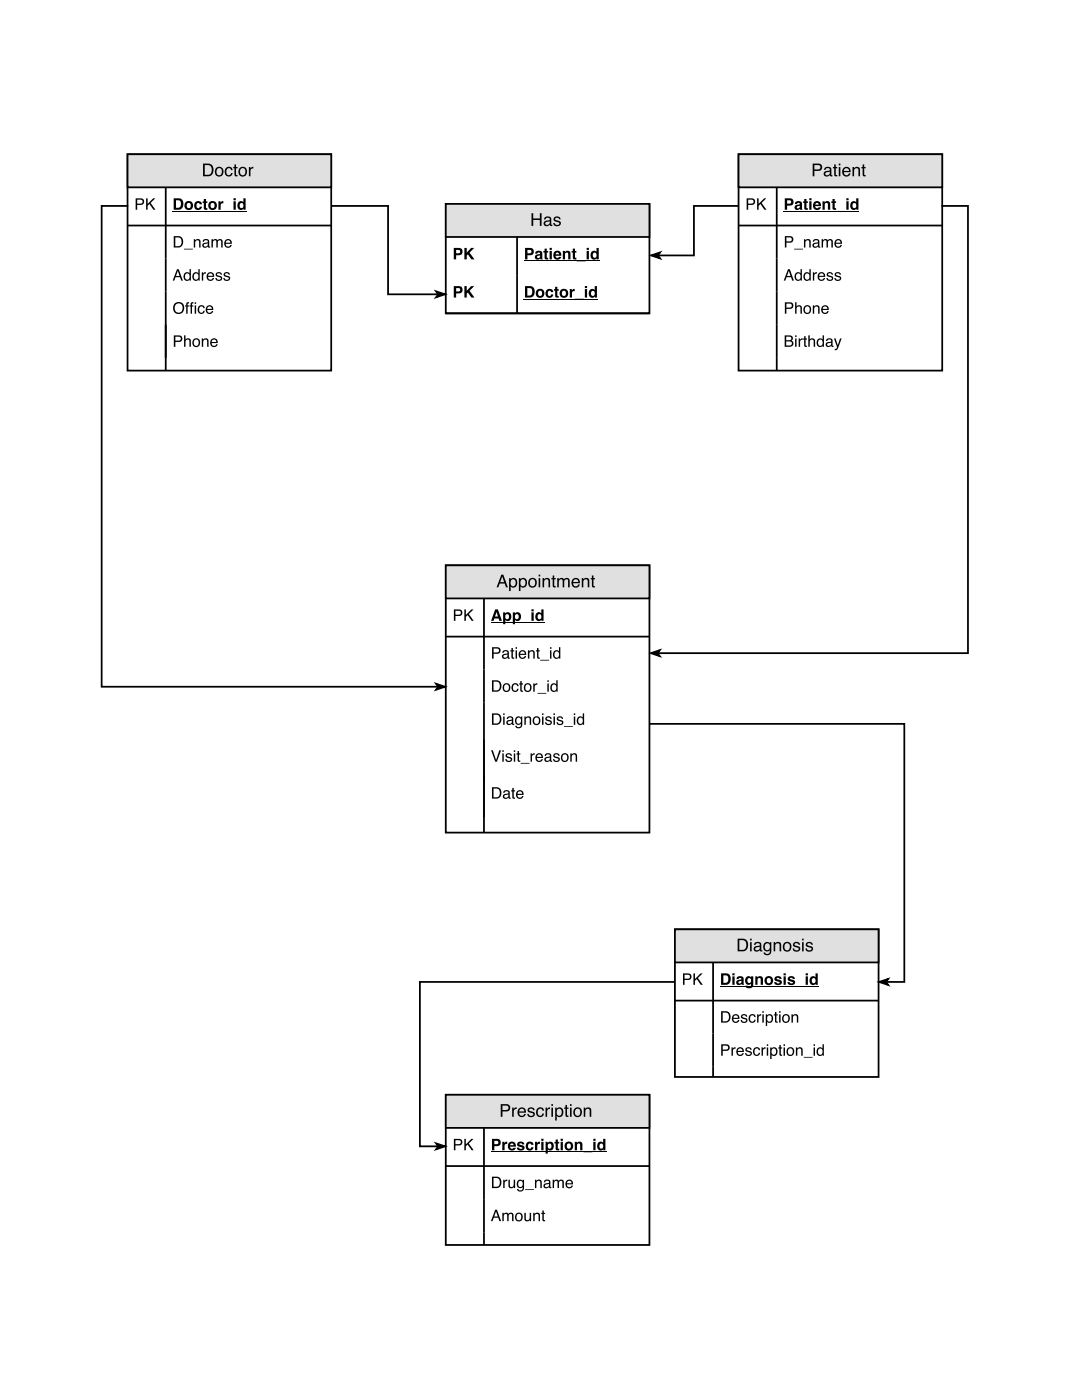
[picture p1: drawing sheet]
<svg xmlns="http://www.w3.org/2000/svg" width="216mm" height="279mm" viewBox="0 0 216 279" stroke-linecap="round" stroke-linejoin="round" font-family="sans-serif">
<path d="M25.4 30.8h40.7v43.2h-40.7z" fill="none" stroke="#000" stroke-width=".35"/>
<path d="M25.4 30.8h40.7v6.6h-40.7z" fill="#e0e0e0"/>
<path d="M25.4 30.8h40.7v6.6h-40.7zM33.1 37.4v36.6M25.4 45h40.7" fill="none" stroke="#000" stroke-width=".35"/>
<g fill="#000">
<path d="M27.1 39.6h1a.66 .66 0 0 1 .7 .6 .66 .66 0 0 1-.7 .7h-.7v1h-.3zM27.4 39.8v.8h.6a.4 .4 0 0 0 .5-.4 .4 .4 0 0 0-.5-.4zM29.2 39.6h.3v1.1l1.1-1.1h.4l-1 .9 1 1.4h-.4l-.8-1.2-.3 .4v.8h-.3z"/>
<path d="M35.1 40v1.5a.77 .77 0 0 0 1-.8 .77 .77 0 0 0-1-.7zM34.7 39.6h.9a1.15 1.15 0 0 1 1 1.1 1.15 1.15 0 0 1-1 1.2h-.9zM37.4 40.6a.49 .49 0 0 0-.1 .7 .49 .49 0 0 0 .7 .1 .49 .49 0 0 0 .1-.7 .49 .49 0 0 0-.7-.1zM36.8 41a.9 .9 0 0 1 1.8 0 .9 .9 0 0 1-1.8 0zM39 40.4a.78 .78 0 0 1 .8-.3 .78 .78 0 0 1 .5 .7l-.5-.1a.4 .4 0 0 0-.5-.1 .4 .4 0 0 0-.1 .6l.3 .3 .3-.3h.5a.83 .83 0 0 1-1.2 .6 .83 .83 0 0 1-.3-1.2zM40.7 39.7h.4v.5h.3v.3h-.3v1h.3v.4l-.6-.1-.1-.1v-1.2h-.3v-.3h.3zM42.1 40.6a.49 .49 0 0 0-.1 .7 .49 .49 0 0 0 .7 .1 .49 .49 0 0 0 .1-.7 .49 .49 0 0 0-.7-.1zM41.5 41a.9 .9 0 0 1 1.8 0 .9 .9 0 0 1-1.8 0zM43.6 40.2h.4v.3l.2-.3 .4-.1v.5a.45 .45 0 0 0-.6 .5v.8h-.4zM44.6 42.1h1.8v.2h-1.8zM46.6 39.6h.4v.4h-.4zM46.6 40.2h.4v1.7h-.4zM47.6 40.4l.5-.3 .5 .3v-.8h.4v2.3h-.4v-.3a.73 .73 0 0 1-1 .2 .73 .73 0 0 1-.2-1zM47.9 40.7a.47 .47 0 0 0-.1 .6 .47 .47 0 0 0 .7 .1 .47 .47 0 0 0 .1-.6 .47 .47 0 0 0-.7-.1z"/>
<path d="M40.9 32.9v2h.6a.99 .99 0 0 0 .8-1 .99 .99 0 0 0-.8-1zM40.5 32.6h1a1.28 1.28 0 0 1 1.1 1.3 1.28 1.28 0 0 1-1.1 1.3h-1zM43.4 33.6a.69 .69 0 0 0-.2 .9 .69 .69 0 0 0 .9 .4 .7 .7 0 0 0 .2-.9 .7 .7 0 0 0-.9-.4zM43.1 33.6a.94 .94 0 0 1 1.5 .6 .94 .94 0 0 1-1.3 .9l-.4-.5v-.6zM45.1 33.6a.76 .76 0 0 1 .8-.3 .76 .76 0 0 1 .5 .7h-.3a.51 .51 0 0 0-.7-.4 .51 .51 0 0 0-.2 .7 .49 .49 0 0 0 .3 .7 .49 .49 0 0 0 .6-.5h.3a.83 .83 0 0 1-1.1 .7 .83 .83 0 0 1-.4-1.2zM46.8 32.8h.3v.5h.3v.3h-.3v1.2l.3 .1v.3a.44 .44 0 0 1-.6-.4v-1.2h-.3v-.3h.3zM48.1 33.6a.69 .69 0 0 0-.2 .9 .69 .69 0 0 0 .9 .4 .7 .7 0 0 0 .2-.9 .7 .7 0 0 0-.9-.4zM47.8 33.6a.94 .94 0 0 1 1.5 .6 .94 .94 0 0 1-1.3 .9l-.4-.5v-.6zM49.7 33.3h.3v.4l.3-.4h.3v.3a.5 .5 0 0 0-.6 .5v1.1h-.3z"/>
<path d="M35 47.4v1.7h.5a.89 .89 0 0 0 .7-.8 .89 .89 0 0 0-.7-.9zM34.7 47.1h.9a1.15 1.15 0 0 1 1 1.2 1.15 1.15 0 0 1-1 1.1h-.9zM36.7 49.6h1.8v.2h-1.8zM38.7 47.7h.2v.3a.59 .59 0 0 1 .7-.3 .59 .59 0 0 1 .4 .6v1.1h-.3v-1a.41 .41 0 0 0-.5-.4 .41 .41 0 0 0-.3 .5v.9h-.2zM40.7 48.8a.4 .4 0 0 0 .5 .4 .4 .4 0 0 0 .2-.6zM40.5 47.9a.74 .74 0 0 1 1.2 .3v1h.2v.2h-.1a.47 .47 0 0 0-.7 0 .51 .51 0 0 1-.7-.3 .51 .51 0 0 1 .5-.7l.6-.1a.38 .38 0 0 0-.4-.4 .38 .38 0 0 0-.4 .3h-.3zM42.2 47.7h.3v.3a.54 .54 0 0 1 .9 0 .55 .55 0 0 1 .6-.3 .55 .55 0 0 1 .4 .6v1.1h-.3v-1.3l-.2-.1-.4 .2v1.2h-.3v-1.1a.38 .38 0 0 0-.5-.3 .38 .38 0 0 0-.2 .5v.9h-.3zM45 48a.76 .76 0 0 1 .9-.2 .76 .76 0 0 1 .4 .9h-1.3a.47 .47 0 0 0 .4 .5 .47 .47 0 0 0 .6-.3h.2a.81 .81 0 0 1-1.1 .5 .81 .81 0 0 1-.3-1.3zM45.2 48.1l-.1 .3h.9l-.3-.4z"/>
<path d="M35.5 54.1l-.4 1h.7zM35.3 53.7h.4l.8 2.3h-.3l-.3-.7h-.9l-.2 .7h-.3zM37 54.7a.58 .58 0 0 0-.1 .8 .58 .58 0 0 0 .8 .2 .57 .57 0 0 0 .1-.8 .57 .57 0 0 0-.8-.2zM36.9 54.4l.6-.1 .3 .3v-.9h.3v2.3h-.3v-.2a.72 .72 0 0 1-.9 .1 .72 .72 0 0 1-.3-.9zM38.8 54.7a.58 .58 0 0 0-.1 .8 .58 .58 0 0 0 .8 .2 .57 .57 0 0 0 .1-.8 .57 .57 0 0 0-.8-.2zM38.7 54.4l.6-.1 .3 .3v-.9h.3v2.3h-.3v-.2a.72 .72 0 0 1-1 .1 .72 .72 0 0 1-.2-.9zM40.3 54.3h.2v.3l.3-.3h.3v.3a.45 .45 0 0 0-.6 .4v1h-.2zM41.4 54.6a.76 .76 0 0 1 1-.2 .76 .76 0 0 1 .3 .9h-1.2a.47 .47 0 0 0 .4 .5 .47 .47 0 0 0 .5-.3h.3a.81 .81 0 0 1-1.1 .5 .81 .81 0 0 1-.3-1.3zM41.7 54.7l-.2 .3h1l-.3-.4zM43.2 54.4a.67 .67 0 0 1 1.1 .4h-.3a.35 .35 0 0 0-.3-.3 .35 .35 0 0 0-.4 .4h.1a.79 .79 0 0 1 .9 .8 .72 .72 0 0 1-.7 .4 .72 .72 0 0 1-.6-.6h.2a.4 .4 0 0 0 .5 .3 .4 .4 0 0 0 .3-.3v-.1a.84 .84 0 0 1-1-.7zM44.8 54.4a.67 .67 0 0 1 1.1 .4h-.3a.35 .35 0 0 0-.3-.3 .35 .35 0 0 0-.4 .4h.1a.79 .79 0 0 1 .9 .8 .72 .72 0 0 1-.8 .4 .72 .72 0 0 1-.5-.6h.2a.4 .4 0 0 0 .4 .3 .4 .4 0 0 0 .4-.3v-.1a.84 .84 0 0 1-1-.7z"/>
<path d="M34.9 60.5a1.17 1.17 0 0 1 1.6 .2 1.17 1.17 0 0 1-.1 1.6 1.17 1.17 0 0 1-1.6 0l-.3-.8 .1-.6zM35.1 60.8a.91 .91 0 0 0-.1 1.2 .91 .91 0 0 0 1.1 .3 .9 .9 0 0 0 .3-1.3 .9 .9 0 0 0-1.3-.2zM37.2 60.4l.5-.1v.3h-.2l-.1 .1v.3h.3v.2h-.3v1.4h-.2v-1.4h-.3v-.2h.3zM38.1 60.4l.5-.1v.3h-.2l-.1 .1v.3h.3v.2h-.3v1.4h-.3v-1.4h-.2v-.2h.2zM38.9 61h.2v1.6h-.2zM38.9 60.3h.2v.3h-.2zM39.6 61.1a.68 .68 0 0 1 .8-.2 .68 .68 0 0 1 .5 .6h-.3a.46 .46 0 0 0-.6-.3 .46 .46 0 0 0-.3 .6 .44 .44 0 0 0 .4 .6 .44 .44 0 0 0 .5-.4h.3a.75 .75 0 0 1-1 .6 .75 .75 0 0 1-.4-1zM41.3 61.2a.76 .76 0 0 1 .9-.2 .76 .76 0 0 1 .4 .9h-1.3a.47 .47 0 0 0 .4 .5 .47 .47 0 0 0 .6-.3h.2a.81 .81 0 0 1-1.1 .5 .81 .81 0 0 1-.3-1.3zM41.5 61.3l-.1 .3h.9l-.3-.4z"/>
</g>
<path d="M34.4 42.2h14.8" fill="none" stroke="#000" stroke-width=".2"/>
<path d="M147.4 30.8h40.6v43.2h-40.6z" fill="#fff"/>
<path d="M147.4 30.8h40.6v43.2h-40.6z" fill="none" stroke="#000" stroke-width=".35"/>
<path d="M147.4 30.8h40.6v6.6h-40.6z" fill="#e0e0e0"/>
<path d="M147.4 30.8h40.6v6.6h-40.6zM155 37.4v36.6M147.4 45h40.6M33.1 64.8v6.6" fill="none" stroke="#000" stroke-width=".35"/>
<g fill="#000">
<path d="M149 39.6h1a.66 .66 0 0 1 .7 .6 .66 .66 0 0 1-.7 .7h-.7v1h-.3zM149.3 39.8v.8h.6a.4 .4 0 0 0 .5-.4 .4 .4 0 0 0-.5-.4zM151.1 39.6h.3v1.1l1.1-1.1h.4l-.9 .9 .9 1.4h-.4l-.8-1.2-.3 .4v.8h-.3z"/>
<path d="M162.2 32.6h1.1a.73 .73 0 0 1 .7 .8 .73 .73 0 0 1-.7 .7h-.8v1.1h-.3zM162.5 32.9v.9h.7a.44 .44 0 0 0 .5-.4 .44 .44 0 0 0-.5-.5zM164.7 34.5a.44 .44 0 0 0 .6 .4 .44 .44 0 0 0 .2-.6zM164.5 33.5a.8 .8 0 0 1 1.4 .3v1.1l.2 .1v.2h-.4l-.1-.3a.63 .63 0 0 1-.9 .3 .63 .63 0 0 1-.2-.9l1.1-.3a.42 .42 0 0 0-.4-.5 .42 .42 0 0 0-.5 .4h-.3zM166.5 32.8h.3v.5h.3v.3h-.3v1.2l.3 .1v.3a.44 .44 0 0 1-.6-.4v-1.2h-.3v-.3h.3zM167.4 33.3h.3v1.9h-.3zM167.4 32.6h.3v.4h-.3zM168.3 33.6a.85 .85 0 0 1 1-.2 .85 .85 0 0 1 .4 1h-1.3a.53 .53 0 0 0 .4 .6 .53 .53 0 0 0 .6-.4h.3a.9 .9 0 0 1-1.3 .5 .9 .9 0 0 1-.2-1.3zM168.5 33.7l-.1 .4h1l-.3-.5zM170.1 33.3h.3v.3a.66 .66 0 0 1 .8-.3 .66 .66 0 0 1 .4 .7v1.2h-.3v-1.2a.46 .46 0 0 0-.6-.4 .46 .46 0 0 0-.3 .6v1h-.3zM172.1 32.8h.3v.5h.3v.3h-.3v1.2l.3 .1v.3a.44 .44 0 0 1-.6-.4v-1.2h-.2v-.3h.2z"/>
<path d="M156.6 47.1h1a.66 .66 0 0 1 .7 .7 .66 .66 0 0 1-.7 .6h-.7v1h-.3zM156.9 47.4v.8h.6a.4 .4 0 0 0 .5-.4 .4 .4 0 0 0-.5-.4zM158.5 49.6h1.7v.2h-1.7zM160.4 47.7h.3v.3a.59 .59 0 0 1 .7-.3 .59 .59 0 0 1 .4 .6v1.1h-.3v-1a.41 .41 0 0 0-.5-.4 .41 .41 0 0 0-.3 .5v.9h-.3zM162.4 48.8a.4 .4 0 0 0 .5 .4 .4 .4 0 0 0 .3-.6zM162.3 47.9a.74 .74 0 0 1 1.2 .3v1h.2v.2h-.2a.47 .47 0 0 0-.7 0 .51 .51 0 0 1-.7-.3 .51 .51 0 0 1 .5-.7l.6-.1a.38 .38 0 0 0-.3-.4 .38 .38 0 0 0-.4 .3h-.3zM163.9 47.7h.3v.3a.54 .54 0 0 1 1 0 .55 .55 0 0 1 .6-.3 .55 .55 0 0 1 .4 .6v1.1h-.3v-1.3l-.3-.1-.4 .2v1.2h-.3v-1.1a.38 .38 0 0 0-.5-.3 .38 .38 0 0 0-.2 .5v.9h-.3zM166.7 48a.76 .76 0 0 1 .9-.2 .76 .76 0 0 1 .4 .9h-1.2a.47 .47 0 0 0 .4 .5 .47 .47 0 0 0 .5-.3h.3a.81 .81 0 0 1-1.2 .5 .81 .81 0 0 1-.2-1.3zM166.9 48.1l-.1 .3h.9l-.3-.4z"/>
<path d="M157.4 54.1l-.4 1h.7zM157.2 53.7h.4l.8 2.3h-.3l-.3-.7h-.9l-.2 .7h-.3zM159 54.7a.58 .58 0 0 0-.1 .8 .58 .58 0 0 0 .7 .2 .57 .57 0 0 0 .1-.8 .57 .57 0 0 0-.7-.2zM158.9 54.4l.5-.1 .3 .3v-.9h.3v2.3h-.2v-.2a.72 .72 0 0 1-1 .1 .72 .72 0 0 1-.2-.9zM160.7 54.7a.58 .58 0 0 0-.1 .8 .58 .58 0 0 0 .8 .2 .57 .57 0 0 0 .1-.8 .57 .57 0 0 0-.8-.2zM160.6 54.4l.6-.1 .3 .3v-.9h.3v2.3h-.3v-.2a.72 .72 0 0 1-.9 .1 .72 .72 0 0 1-.3-.9zM162.2 54.3h.3v.3l.3-.3h.2v.3a.45 .45 0 0 0-.5 .4v1h-.3zM163.4 54.6a.76 .76 0 0 1 .9-.2 .76 .76 0 0 1 .4 .9h-1.3a.47 .47 0 0 0 .4 .5 .47 .47 0 0 0 .6-.3h.2a.81 .81 0 0 1-1.1 .5 .81 .81 0 0 1-.3-1.3zM163.6 54.7l-.1 .3h.9l-.3-.4zM165.1 54.4a.67 .67 0 0 1 1.1 .4h-.2a.35 .35 0 0 0-.4-.3 .35 .35 0 0 0-.3 .4 .79 .79 0 0 1 .9 .8 .72 .72 0 0 1-.7 .4 .72 .72 0 0 1-.6-.6h.3a.4 .4 0 0 0 .4 .3 .4 .4 0 0 0 .4-.3l-.1-.1a.84 .84 0 0 1-.9-.7zM166.7 54.4a.67 .67 0 0 1 1.1 .4h-.3a.35 .35 0 0 0-.3-.3 .35 .35 0 0 0-.4 .4h.1a.79 .79 0 0 1 .9 .8 .72 .72 0 0 1-.7 .4 .72 .72 0 0 1-.6-.6h.3a.4 .4 0 0 0 .4 .3 .4 .4 0 0 0 .4-.3l-.1-.1a.84 .84 0 0 1-.9-.7z"/>
<path d="M157.1 40v.6h.4a.34 .34 0 0 0 .4-.3 .34 .34 0 0 0-.4-.3zM156.6 39.6h1a.73 .73 0 0 1 .7 .7 .73 .73 0 0 1-.8 .7h-.4v.9h-.5zM159.1 41.2l-.1 .3a.32 .32 0 0 0 .4 0 .32 .32 0 0 0 .1-.4zM158.7 40.4a.78 .78 0 0 1 1.3 .3l.1 1.2h-.5v-.2a.58 .58 0 0 1-.8 .2 .58 .58 0 0 1-.2-.8 .58 .58 0 0 1 .7-.3l.3-.1a.27 .27 0 0 0-.3-.2 .27 .27 0 0 0-.3 .2h-.4zM160.5 39.7h.4v.5h.3v.3h-.3v1h.3v.4l-.5-.1-.2-.1v-1.2h-.3v-.3h.3zM161.5 39.6h.4v.4h-.4zM161.5 40.2h.4v1.7h-.4zM162.8 40.6l-.1 .2h.7l-.2-.3zM162.4 40.4a.82 .82 0 0 1 1-.2 .82 .82 0 0 1 .4 .9h-1.1l.2 .4 .9-.1a.87 .87 0 0 1-1.3 .3 .87 .87 0 0 1-.1-1.3zM164.1 40.2h.5v.2a.59 .59 0 0 1 .6-.3 .59 .59 0 0 1 .5 .6v1.2h-.5v-1.2l-.1-.2a.36 .36 0 0 0-.4 .1 .36 .36 0 0 0-.1 .3v1h-.5zM166.1 39.7h.5v.5h.2v.3h-.2v1h.2v.4l-.5-.1-.2-.1v-1.2h-.2v-.3h.2zM166.9 42.1h1.8v.2h-1.8zM168.9 39.6h.4v.4h-.4zM168.9 40.2h.4v1.7h-.4zM169.8 40.4l.6-.3 .4 .3v-.8h.5v2.3h-.4v-.3a.73 .73 0 0 1-1 .2 .73 .73 0 0 1-.2-1zM170.2 40.7a.47 .47 0 0 0-.1 .6 .47 .47 0 0 0 .7 .1 .47 .47 0 0 0 0-.6 .47 .47 0 0 0-.6-.1z"/>
<path d="M34.7 66.9h1a.66 .66 0 0 1 .7 .7 .66 .66 0 0 1-.7 .6h-.7v1h-.3zM35 67.2v.8h.6a.4 .4 0 0 0 .5-.4 .4 .4 0 0 0-.5-.4zM36.7 66.9h.3v.9a.59 .59 0 0 1 .7-.3 .59 .59 0 0 1 .4 .6v1.1h-.3v-1a.41 .41 0 0 0-.5-.4 .41 .41 0 0 0-.3 .5v.9h-.3zM38.9 67.8a.59 .59 0 0 0-.2 .9 .59 .59 0 0 0 .8 .1 .6 .6 0 0 0 .1-.7 .6 .6 0 0 0-.7-.3zM38.6 67.8a.81 .81 0 0 1 1.1 .1 .81 .81 0 0 1-.1 1.1 .81 .81 0 0 1-1.1-.1l-.1-.7zM40.3 67.6h.2v.2a.59 .59 0 0 1 .7-.3 .59 .59 0 0 1 .4 .6v1.1h-.3v-1a.41 .41 0 0 0-.5-.4 .41 .41 0 0 0-.3 .5v.9h-.2zM42.1 67.8a.76 .76 0 0 1 1-.2 .76 .76 0 0 1 .3 .9h-1.2a.47 .47 0 0 0 .4 .5 .47 .47 0 0 0 .6-.3h.2a.81 .81 0 0 1-1.1 .5 .81 .81 0 0 1-.3-1.3zM42.4 67.9l-.2 .3h1l-.3-.4z"/>
<path d="M156.6 60.3h1a.66 .66 0 0 1 .7 .7 .66 .66 0 0 1-.7 .6h-.7v1h-.3zM156.9 60.6v.8h.6a.4 .4 0 0 0 .5-.4 .4 .4 0 0 0-.5-.4zM158.7 60.3h.2v.9a.59 .59 0 0 1 .7-.3 .59 .59 0 0 1 .4 .6v1.1h-.3v-1a.41 .41 0 0 0-.5-.4 .41 .41 0 0 0-.3 .5v.9h-.2zM160.8 61.2a.59 .59 0 0 0-.2 .9 .59 .59 0 0 0 .9 .1 .6 .6 0 0 0 0-.8 .6 .6 0 0 0-.7-.2zM160.5 61.1a.81 .81 0 0 1 1.2 .2 .81 .81 0 0 1-.2 1.1 .81 .81 0 0 1-1.1-.1l-.1-.7zM162.2 60.9h.2v.3a.59 .59 0 0 1 .7-.3 .59 .59 0 0 1 .4 .6v1.1h-.2v-1a.41 .41 0 0 0-.5-.4 .41 .41 0 0 0-.3 .5v.9h-.3zM164.1 61.2a.76 .76 0 0 1 .9-.2 .76 .76 0 0 1 .4 .9h-1.2a.47 .47 0 0 0 .3 .5 .47 .47 0 0 0 .6-.3h.2a.81 .81 0 0 1-1.1 .5 .81 .81 0 0 1-.2-1.3zM164.3 61.3l-.1 .3h.9l-.3-.4z"/>
<path d="M156.9 67.2v.7h.5a.37 .37 0 0 0 .5-.4 .37 .37 0 0 0-.5-.3zM156.9 68.1v.8h.6a.41 .41 0 0 0 .5-.4 .41 .41 0 0 0-.5-.4zM156.6 66.9h.9a.56 .56 0 0 1 .7 .4 .56 .56 0 0 1-.3 .7 .64 .64 0 0 1 .4 .8 .64 .64 0 0 1-.8 .4h-.9zM158.7 67.6h.2v1.6h-.2zM158.7 66.9h.2v.3h-.2zM159.4 67.6h.2v.2l.3-.3h.3v.3a.45 .45 0 0 0-.6 .5v.9h-.2zM160.5 67.1h.2v.5h.3v.2h-.3v1.1l.3 .1v.2a.4 .4 0 0 1-.5-.3v-1.1h-.3v-.2h.3zM161.3 66.9h.3v.9a.59 .59 0 0 1 .7-.3 .59 .59 0 0 1 .3 .6v1.1h-.2v-1a.41 .41 0 0 0-.5-.4 .41 .41 0 0 0-.3 .5v.9h-.3zM163.4 67.9a.58 .58 0 0 0-.1 .8 .58 .58 0 0 0 .7 .2 .57 .57 0 0 0 .1-.8 .57 .57 0 0 0-.7-.2zM163.3 67.6l.5-.1 .3 .3v-.9h.3v2.3h-.2v-.2a.72 .72 0 0 1-1 .1 .72 .72 0 0 1-.2-.9zM165.1 68.6a.4 .4 0 0 0 .5 .4 .4 .4 0 0 0 .2-.6zM164.9 67.7a.74 .74 0 0 1 1.2 .3v1h.2v.2h-.1a.47 .47 0 0 0-.7 0 .51 .51 0 0 1-.8-.3 .51 .51 0 0 1 .6-.6l.5-.2a.38 .38 0 0 0-.3-.4 .38 .38 0 0 0-.4 .4h-.3zM166.4 67.6h.3l.5 1.3 .4-1.3h.3l-.6 1.7a.55 .55 0 0 1-.7 .6v-.3h.2l.2-.3z"/>
</g>
<path d="M156.3 42.2h15.2" fill="none" stroke="#000" stroke-width=".2"/>
<path d="M88.9 40.7h40.7v21.8h-40.7z" fill="#fff"/>
<path d="M88.9 40.7h40.7v21.8h-40.7z" fill="none" stroke="#000" stroke-width=".35"/>
<path d="M88.9 40.7h40.7v6.6h-40.7z" fill="#e0e0e0"/>
<path d="M66.1 41.1h11.3v17.6h10.1M87 58.1l1.8 .6-1.8 .6 .5-.6zM88.9 40.7h40.7v6.6h-40.7zM103.2 47.3v15.2M129.9 51l1.8-.6-.4 .6 .4 .6zM147.3 41.1h-8.8v9.9h-7.2M88.9 62.5h40.7" fill="none" stroke="#000" stroke-width=".35"/>
<g fill="#000">
<path d="M87 58.1l1.8 .6-1.8 .6 .5-.6zM129.9 51l1.8-.6-.4 .6 .4 .6z"/>
<path d="M91 49.9v.6h.5a.34 .34 0 0 0 .3-.3 .34 .34 0 0 0-.3-.3zM90.5 49.5h1a.73 .73 0 0 1 .8 .7 .73 .73 0 0 1-.8 .7h-.5v.9h-.5zM92.7 49.5h.4v.9l.9-.9h.6l-.9 .9 1 1.4h-.6l-.7-1-.3 .2v.8h-.4z"/>
<path d="M91 57.5v.7h.5a.34 .34 0 0 0 .3-.4 .34 .34 0 0 0-.3-.3zM90.5 57.1h1a.73 .73 0 0 1 .8 .7 .73 .73 0 0 1-.8 .8h-.5v.8h-.5zM92.7 57.1h.4v.9l.9-.9h.6l-.9 .9 1 1.4h-.6l-.7-1-.3 .2v.8h-.4z"/>
<path d="M105.2 57.5v1.5a.77 .77 0 0 0 1-.8 .77 .77 0 0 0-1-.7zM104.8 57.1h.9a1.15 1.15 0 0 1 1 1.1 1.15 1.15 0 0 1-1 1.2h-.9zM107.5 58.1a.49 .49 0 0 0-.1 .7 .49 .49 0 0 0 .7 .1 .49 .49 0 0 0 .1-.7 .49 .49 0 0 0-.7-.1zM106.9 58.5a.9 .9 0 0 1 1.8 0 .9 .9 0 0 1-1.8 0zM109.1 57.9a.78 .78 0 0 1 .8-.2 .78 .78 0 0 1 .5 .6l-.5-.1a.4 .4 0 0 0-.5 0 .4 .4 0 0 0-.1 .5l.4 .4 .3-.3h.4a.83 .83 0 0 1-1.2 .6 .83 .83 0 0 1-.3-1.3zM110.8 57.2h.4v.5h.3v.3h-.3v1l.3 .1v.3h-.6l-.1-.2v-1.2h-.3v-.3h.3zM112.2 58.1a.49 .49 0 0 0-.1 .7 .49 .49 0 0 0 .7 .1 .49 .49 0 0 0 .1-.7 .49 .49 0 0 0-.7-.1zM111.6 58.5a.9 .9 0 0 1 1.8 0 .9 .9 0 0 1-1.8 0zM113.7 57.7h.4v.3l.2-.2 .4-.1v.4a.45 .45 0 0 0-.6 .5v.8h-.4zM114.7 59.6h1.8v.2h-1.8zM116.7 57.1h.4v.4h-.4zM116.7 57.7h.4v1.7h-.4zM117.7 57.9l.5-.2 .5 .2v-.8h.4v2.3h-.4v-.3a.73 .73 0 0 1-1 .2 .73 .73 0 0 1-.2-1zM118 58.2a.47 .47 0 0 0-.1 .6 .47 .47 0 0 0 .7 .1 .47 .47 0 0 0 .1-.6 .47 .47 0 0 0-.7-.1z"/>
<path d="M105.2 49.9v.6h.5a.34 .34 0 0 0 .3-.3 .34 .34 0 0 0-.3-.3zM104.8 49.5h1a.73 .73 0 0 1 .7 .7 .73 .73 0 0 1-.8 .7h-.5v.9h-.4zM107.3 51.1l-.1 .3a.32 .32 0 0 0 .4 0 .32 .32 0 0 0 .1-.4zM106.9 50.3a.78 .78 0 0 1 1.3 .3l.1 1.2h-.5v-.2a.58 .58 0 0 1-.8 .2 .58 .58 0 0 1-.2-.8 .58 .58 0 0 1 .7-.3l.2-.1a.27 .27 0 0 0-.2-.2 .27 .27 0 0 0-.3 .2h-.4zM108.7 49.6h.4v.5h.3v.3h-.3v1h.3v.4l-.6-.1-.1-.1v-1.2h-.3v-.3h.3zM109.7 49.5h.4v.4h-.4zM109.7 50.1h.4v1.7h-.4zM111 50.5l-.1 .3h.6l-.2-.4zM110.6 50.3a.82 .82 0 0 1 1-.2 .82 .82 0 0 1 .4 .9h-1.2l.3 .4 .9-.1a.87 .87 0 0 1-1.3 .3 .87 .87 0 0 1-.1-1.3zM112.3 50.1h.4v.2a.59 .59 0 0 1 .7-.3 .59 .59 0 0 1 .4 .6v1.2h-.4v-1.2l-.1-.2a.36 .36 0 0 0-.4 .1 .36 .36 0 0 0-.2 .3v1h-.4zM114.3 49.6h.4v.5h.3v.3h-.3v1h.3v.4l-.5-.1-.2-.1v-1.2h-.2v-.3h.2zM115.1 52h1.7v.2h-1.7zM117.1 49.5h.4v.4h-.4zM117.1 50.1h.4v1.7h-.4zM118 50.3l.6-.3 .4 .3v-.8h.5v2.3h-.5v-.3a.73 .73 0 0 1-.9 .2 .73 .73 0 0 1-.3-1zM118.4 50.6a.47 .47 0 0 0-.1 .6 .47 .47 0 0 0 .6 .1 .47 .47 0 0 0 .1-.6 .47 .47 0 0 0-.6-.1z"/>
<path d="M106.1 42.6h.3v1h1.3v-1h.4v2.5h-.4v-1.2h-1.3v1.2h-.3zM108.8 44.4a.44 .44 0 0 0 .6 .4 .44 .44 0 0 0 .2-.6zM108.7 43.4a.8 .8 0 0 1 1.3 .3v1.1l.2 .1v.2h-.3l-.2-.3a.63 .63 0 0 1-.9 .3 .63 .63 0 0 1-.2-.9l1.1-.3a.42 .42 0 0 0-.4-.5 .42 .42 0 0 0-.4 .4h-.3zM110.6 43.4a.74 .74 0 0 1 1.3 .4h-.3a.39 .39 0 0 0-.4-.3 .39 .39 0 0 0-.4 .3l.2 .1a.79 .79 0 0 1 .9 .8 .8 .8 0 0 1-.8 .4 .8 .8 0 0 1-.7-.6h.3a.45 .45 0 0 0 .4 .4 .45 .45 0 0 0 .5-.4l-.1-.1a.93 .93 0 0 1-1-.8z"/>
</g>
<path d="M104.5 52.1h15.2M104.5 59.7h14.8" fill="none" stroke="#000" stroke-width=".2"/>
<path d="M88.9 112.8h40.7v53.4h-40.7z" fill="#fff"/>
<path d="M88.9 112.8h40.7v53.4h-40.7z" fill="none" stroke="#000" stroke-width=".35"/>
<path d="M88.9 112.8h40.7v6.6h-40.7z" fill="#e0e0e0"/>
<path d="M25.6 41.1h-5.3v96h67.2M187.9 41.1h5.2v89.3h-61.9M88.9 112.8h40.7v6.6h-40.7zM96.6 119.4v46.8M87 136.5l1.8 .6-1.8 .5 .5-.5zM88.9 127h40.7M129.9 130.4l1.7-.6-.4 .6 .4 .5z" fill="none" stroke="#000" stroke-width=".35"/>
<g fill="#000">
<path d="M87 136.5l1.8 .6-1.8 .5 .5-.5zM129.9 130.4l1.7-.6-.4 .6 .4 .5z"/>
<path d="M100.2 115.1l-.4 1.1h.8zM100 114.7h.4l.9 2.5h-.3l-.3-.7h-1l-.3 .7h-.3zM102 115.7a.71 .71 0 0 0-.1 .8 .71 .71 0 0 0 .7 .5 .72 .72 0 0 0 .3-.9 .72 .72 0 0 0-.7-.5zM101.6 115.4h.3v.2a.75 .75 0 0 1 .9-.2 .75 .75 0 0 1 .4 .9 .77 .77 0 0 1-.3 .9 .77 .77 0 0 1-1-.2v1h-.3zM104 115.7a.71 .71 0 0 0-.2 .8 .71 .71 0 0 0 .7 .5 .72 .72 0 0 0 .4-.9 .72 .72 0 0 0-.7-.5zM103.5 115.4h.3v.2a.75 .75 0 0 1 1-.2 .75 .75 0 0 1 .4 .9 .77 .77 0 0 1-.4 .9 .77 .77 0 0 1-1-.2v1h-.3zM105.9 115.7a.69 .69 0 0 0-.2 .9 .69 .69 0 0 0 .9 .3 .7 .7 0 0 0 .2-.9 .7 .7 0 0 0-.9-.3zM105.6 115.6a.94 .94 0 0 1 1.6 .6 .94 .94 0 0 1-1.4 1l-.4-.6v-.6zM107.5 115.4h.3v1.8h-.3zM107.5 114.7h.3v.3h-.3zM108.3 115.4h.3v.2a.66 .66 0 0 1 .7-.2 .66 .66 0 0 1 .5 .6v1.2h-.4v-1.1a.46 .46 0 0 0-.5-.5 .46 .46 0 0 0-.3 .6v1h-.3zM110.3 114.9h.3v.5h.3v.2h-.3v1.2l.3 .2v.2a.44 .44 0 0 1-.6-.4v-1.2h-.3v-.2h.3zM111.2 115.4h.3v.2a.6 .6 0 0 1 1 0 .61 .61 0 0 1 .8-.2 .61 .61 0 0 1 .4 .6v1.2h-.3v-1.3a.4 .4 0 0 0-.5-.3 .4 .4 0 0 0-.3 .5v1.1h-.3v-1.2a.42 .42 0 0 0-.6-.4 .42 .42 0 0 0-.2 .6v1h-.3zM114.3 115.6a.85 .85 0 0 1 1-.2 .85 .85 0 0 1 .4 1h-1.3a.53 .53 0 0 0 .4 .6 .53 .53 0 0 0 .6-.4h.3a.9 .9 0 0 1-1.3 .6 .9 .9 0 0 1-.3-1.4zM114.5 115.8l-.1 .3h1l-.3-.5zM116.1 115.4h.3v.2a.66 .66 0 0 1 .7-.2 .66 .66 0 0 1 .5 .6v1.2h-.3v-1.1a.46 .46 0 0 0-.6-.5 .46 .46 0 0 0-.3 .6v1h-.3zM118.1 114.9h.3v.5h.3v.2h-.3v1.2l.3 .2v.2a.44 .44 0 0 1-.6-.4v-1.2h-.2v-.2h.2z"/>
<path d="M90.6 121.6h1a.66 .66 0 0 1 .7 .7 .66 .66 0 0 1-.7 .6h-.7v1h-.3zM90.9 121.9v.8h.6a.4 .4 0 0 0 .5-.4 .4 .4 0 0 0-.5-.4zM92.7 121.6h.3v1.1l1.1-1.1h.4l-1 .9 1 1.4h-.4l-.8-1.1-.3 .3v.8h-.3z"/>
<path d="M98.2 129.2h1a.66 .66 0 0 1 .7 .6 .66 .66 0 0 1-.7 .7h-.7v.9h-.3zM98.5 129.4v.8h.6a.4 .4 0 0 0 .5-.4 .4 .4 0 0 0-.5-.4zM100.5 130.9a.4 .4 0 0 0 .5 .3 .4 .4 0 0 0 .2-.6zM100.3 130a.74 .74 0 0 1 1.2 .2v1h.2v.3h-.1a.47 .47 0 0 0-.7 0 .51 .51 0 0 1-.7-.4 .51 .51 0 0 1 .5-.6l.6-.1a.38 .38 0 0 0-.4-.4 .38 .38 0 0 0-.4 .3h-.3zM102.1 129.3h.2v.5h.3v.2h-.3v1.1l.3 .1v.2a.4 .4 0 0 1-.5-.3v-1.1h-.3v-.2h.3zM102.9 129.8h.3v1.6h-.3zM102.9 129.2h.3v.3h-.3zM103.7 130a.76 .76 0 0 1 .9-.2 .76 .76 0 0 1 .4 .9h-1.2a.47 .47 0 0 0 .3 .5 .47 .47 0 0 0 .6-.3h.3a.81 .81 0 0 1-1.2 .5 .81 .81 0 0 1-.2-1.2zM103.9 130.1l-.1 .4h.9l-.3-.5zM105.3 129.8h.3v.2a.59 .59 0 0 1 .7-.2 .59 .59 0 0 1 .4 .6v1h-.3v-1a.41 .41 0 0 0-.5-.4 .41 .41 0 0 0-.3 .6v.8h-.3zM107.2 129.3h.2v.5h.3v.2h-.3v1.1l.3 .1v.2a.4 .4 0 0 1-.5-.3v-1.1h-.3v-.2h.3zM107.8 131.7h1.8v.1h-1.8zM109.8 129.8h.2v1.6h-.2zM109.8 129.2h.2v.3h-.2zM110.8 130.2a.58 .58 0 0 0-.1 .7 .58 .58 0 0 0 .7 .2 .57 .57 0 0 0 .1-.8 .57 .57 0 0 0-.7-.1zM110.7 129.9l.5-.1 .3 .2v-.8h.3v2.2h-.2v-.2a.72 .72 0 0 1-1 .2 .72 .72 0 0 1-.2-1z"/>
<path d="M99.1 122.1l-.3 .9h.6zM98.8 121.6h.5l.9 2.3h-.6l-.1-.5h-.8l-.2 .5h-.5zM100.9 122.7a.47 .47 0 0 0-.1 .6 .47 .47 0 0 0 .7 .1 .47 .47 0 0 0 .1-.6 .47 .47 0 0 0-.7-.1zM100.4 122.2h.4v.3a.73 .73 0 0 1 1-.2 .73 .73 0 0 1 .2 1 .65 .65 0 0 1-.4 .6 .65 .65 0 0 1-.8-.2v.9h-.4zM102.9 122.7a.47 .47 0 0 0-.2 .6 .47 .47 0 0 0 .7 .1 .47 .47 0 0 0 .1-.6 .47 .47 0 0 0-.6-.1zM102.3 122.2h.5v.3a.73 .73 0 0 1 .9-.2 .73 .73 0 0 1 .2 1 .65 .65 0 0 1-.4 .6 .65 .65 0 0 1-.7-.2v.9h-.5zM104.1 124.1h1.7v.2h-1.7zM106 121.6h.5v.4h-.5zM106 122.2h.5v1.7h-.5zM107 122.4l.5-.2 .5 .2v-.8h.5v2.3h-.5v-.2a.73 .73 0 0 1-1 .1 .73 .73 0 0 1-.2-1zM107.4 122.7a.47 .47 0 0 0-.1 .7 .47 .47 0 0 0 .6 0 .47 .47 0 0 0 .1-.6 .47 .47 0 0 0-.6-.1z"/>
<path d="M98.5 136v1.8h.5a.89 .89 0 0 0 .7-.9 .89 .89 0 0 0-.7-.9zM98.2 135.8h.9a1.15 1.15 0 0 1 1 1.1 1.15 1.15 0 0 1-1 1.1h-.9zM100.8 136.7a.59 .59 0 0 0-.2 .8 .59 .59 0 0 0 .8 .2 .6 .6 0 0 0 .1-.8 .6 .6 0 0 0-.7-.2zM100.5 136.6a.81 .81 0 0 1 1.2 .1 .81 .81 0 0 1-.2 1.1 .81 .81 0 0 1-1.1-.1l-.1-.7zM102.3 136.6a.68 .68 0 0 1 .7-.2 .68 .68 0 0 1 .5 .5h-.3a.46 .46 0 0 0-.6-.3 .46 .46 0 0 0-.2 .7 .44 .44 0 0 0 .3 .5 .44 .44 0 0 0 .5-.3h.3a.75 .75 0 0 1-1 .6 .75 .75 0 0 1-.4-1.1zM103.8 135.9h.3v.5h.3v.2h-.3v1.1l.3 .1v.2a.4 .4 0 0 1-.6-.3v-1.1h-.2v-.2h.2zM105 136.7a.59 .59 0 0 0-.2 .8 .59 .59 0 0 0 .9 .2 .6 .6 0 0 0 .1-.8 .6 .6 0 0 0-.8-.2zM104.7 136.6a.81 .81 0 0 1 1.2 .1 .81 .81 0 0 1-.1 1.1 .81 .81 0 0 1-1.2-.1l-.1-.7zM106.4 136.4h.3v.3l.3-.3h.2v.3a.45 .45 0 0 0-.5 .4v.9h-.3zM107.2 138.3h1.8v.1h-1.8zM109.2 136.4h.3v1.6h-.3zM109.2 135.8h.3v.3h-.3zM110.2 136.8a.58 .58 0 0 0-.1 .7 .58 .58 0 0 0 .8 .2 .57 .57 0 0 0 .1-.8 .57 .57 0 0 0-.8-.1zM110.1 136.5l.6-.1 .3 .2v-.8h.3v2.2h-.3v-.2a.72 .72 0 0 1-.9 .2 .72 .72 0 0 1-.3-1z"/>
<path d="M98 149.7h.3l.7 2 .6-2h.4l-.9 2.3h-.3zM100.2 150.4h.3v1.6h-.3zM100.2 149.7h.3v.4h-.3zM101 150.5a.67 .67 0 0 1 1.1 .3h-.2a.35 .35 0 0 0-.4-.3 .35 .35 0 0 0-.3 .4h.1a.79 .79 0 0 1 .9 .8 .72 .72 0 0 1-.8 .4 .72 .72 0 0 1-.6-.6h.3a.4 .4 0 0 0 .4 .3 .4 .4 0 0 0 .4-.3l-.1-.1a.84 .84 0 0 1-.9-.7zM102.5 150.4h.3v1.6h-.3zM102.5 149.7h.3v.4h-.3zM103.3 149.9h.3v.5h.2v.2h-.2v1.1l.2 .1v.2a.4 .4 0 0 1-.5-.3v-1.1h-.2v-.2h.2zM103.9 152.3h1.8v.1h-1.8zM105.9 150.4h.2v.2l.3-.3h.3v.3a.45 .45 0 0 0-.5 .5v.9h-.3zM107 150.6a.76 .76 0 0 1 1-.2 .76 .76 0 0 1 .3 .9h-1.2a.47 .47 0 0 0 .4 .5 .47 .47 0 0 0 .5-.3h.3a.81 .81 0 0 1-1.1 .5 .81 .81 0 0 1-.3-1.3zM107.3 150.7l-.2 .4h1l-.3-.5zM108.9 151.4a.4 .4 0 0 0 .5 .4 .4 .4 0 0 0 .3-.6zM108.8 150.5a.74 .74 0 0 1 1.2 .3v1h.2v.2h-.2a.47 .47 0 0 0-.7 0 .51 .51 0 0 1-.7-.3 .51 .51 0 0 1 .5-.6l.6-.2a.38 .38 0 0 0-.3-.4 .38 .38 0 0 0-.4 .4h-.3zM110.6 150.5a.67 .67 0 0 1 1.1 .3h-.3a.35 .35 0 0 0-.4-.3 .35 .35 0 0 0-.3 .4h.1a.79 .79 0 0 1 .9 .8 .72 .72 0 0 1-.8 .4 .72 .72 0 0 1-.6-.6h.3a.4 .4 0 0 0 .4 .3 .4 .4 0 0 0 .4-.3l-.1-.1a.84 .84 0 0 1-.9-.7zM112.4 150.6a.59 .59 0 0 0-.2 .9 .59 .59 0 0 0 .9 .1 .6 .6 0 0 0 .1-.7 .6 .6 0 0 0-.8-.3zM112.1 150.6a.81 .81 0 0 1 1.2 .1 .81 .81 0 0 1-.1 1.1 .81 .81 0 0 1-1.2-.1l-.1-.7zM113.8 150.4h.3v.2a.59 .59 0 0 1 .6-.3 .59 .59 0 0 1 .5 .6v1.1h-.3v-1a.41 .41 0 0 0-.5-.4 .41 .41 0 0 0-.3 .5v.9h-.3z"/>
<path d="M98.5 142.6v1.8h.5a.89 .89 0 0 0 .7-.9 .89 .89 0 0 0-.7-.9zM98.2 142.4h.9a1.15 1.15 0 0 1 1 1.1 1.15 1.15 0 0 1-1 1.1h-.9zM100.4 143h.3v1.6h-.3zM100.4 142.4h.3v.3h-.3zM101.4 144.1a.4 .4 0 0 0 .5 .3 .4 .4 0 0 0 .2-.6zM101.2 143.2a.74 .74 0 0 1 1.2 .2v1l.2 .1v.2h-.1a.47 .47 0 0 0-.8 0 .51 .51 0 0 1-.7-.4 .51 .51 0 0 1 .5-.6l.6-.1a.38 .38 0 0 0-.3-.4 .38 .38 0 0 0-.4 .3h-.3zM103 143.2l.5-.2 .5 .2v-.2h.2v1.5a.73 .73 0 0 1-.5 .8 .73 .73 0 0 1-.9-.4h.3a.48 .48 0 0 0 .6 .2 .48 .48 0 0 0 .2-.7 .72 .72 0 0 1-.9 .1 .72 .72 0 0 1-.2-.9zM103.2 143.3a.58 .58 0 0 0-.2 .8 .58 .58 0 0 0 .8 .2 .58 .58 0 0 0 .2-.8 .58 .58 0 0 0-.8-.2zM104.6 143h.3v.2a.59 .59 0 0 1 .7-.2 .59 .59 0 0 1 .4 .6v1h-.3v-1a.41 .41 0 0 0-.5-.4 .41 .41 0 0 0-.3 .6v.8h-.3zM106.8 143.3a.59 .59 0 0 0-.2 .8 .59 .59 0 0 0 .8 .2 .6 .6 0 0 0 .1-.8 .6 .6 0 0 0-.7-.2zM106.5 143.2a.81 .81 0 0 1 1.1 .1 .81 .81 0 0 1-.1 1.2 .81 .81 0 0 1-1.1-.2l-.1-.7zM108.2 143h.2v1.6h-.2zM108.2 142.4h.2v.3h-.2zM109 143.1a.67 .67 0 0 1 1.1 .4h-.3a.35 .35 0 0 0-.4-.3 .35 .35 0 0 0-.3 .3l.1 .1a.79 .79 0 0 1 .9 .8 .72 .72 0 0 1-.8 .3 .72 .72 0 0 1-.5-.6h.2a.4 .4 0 0 0 .4 .4 .4 .4 0 0 0 .4-.4v-.1a.84 .84 0 0 1-1-.7zM110.4 143h.3v1.6h-.3zM110.4 142.4h.3v.3h-.3zM111.3 143.1a.67 .67 0 0 1 1.1 .4h-.3a.35 .35 0 0 0-.4-.3 .35 .35 0 0 0-.3 .3l.1 .1a.79 .79 0 0 1 .9 .8 .72 .72 0 0 1-.8 .3 .72 .72 0 0 1-.6-.6h.3a.4 .4 0 0 0 .4 .4 .4 .4 0 0 0 .4-.4l-.1-.1a.84 .84 0 0 1-.9-.7zM112.5 144.9h1.8v.1h-1.8zM114.5 143h.3v1.6h-.3zM114.5 142.4h.3v.3h-.3zM115.5 143.4a.58 .58 0 0 0-.1 .7 .58 .58 0 0 0 .8 .2 .57 .57 0 0 0 .1-.8 .57 .57 0 0 0-.8-.1zM115.4 143.1l.6-.1 .3 .2v-.8h.3v2.2h-.3v-.2a.72 .72 0 0 1-1 .2 .72 .72 0 0 1-.2-1z"/>
<path d="M98.5 157.4v1.7h.5a.89 .89 0 0 0 .7-.9 .89 .89 0 0 0-.7-.8zM98.2 157.1h.9a1.15 1.15 0 0 1 1 1.1 1.15 1.15 0 0 1-1 1.2h-.9zM100.7 158.8a.4 .4 0 0 0 .5 .4 .4 .4 0 0 0 .2-.6zM100.5 157.9a.74 .74 0 0 1 1.2 .2v1l.2 .1v.2h-.1a.47 .47 0 0 0-.8 0 .51 .51 0 0 1-.7-.4 .51 .51 0 0 1 .5-.6l.6-.1a.38 .38 0 0 0-.3-.4 .38 .38 0 0 0-.4 .3h-.3zM102.2 157.3h.3v.4h.3v.3h-.3v1l.3 .2v.2a.4 .4 0 0 1-.6-.3v-1.1h-.2v-.3h.2zM103.2 157.9a.76 .76 0 0 1 .9-.1 .76 .76 0 0 1 .4 .8h-1.2a.47 .47 0 0 0 .3 .6 .47 .47 0 0 0 .6-.3h.3a.81 .81 0 0 1-1.2 .4 .81 .81 0 0 1-.2-1.2zM103.4 158.1l-.1 .3h.9l-.3-.4z"/>
</g>
<path d="M97.9 124.2h10.8" fill="none" stroke="#000" stroke-width=".2"/>
<path d="M134.7 185.5h40.6v29.4h-40.6z" fill="#fff"/>
<path d="M134.7 185.5h40.6v29.4h-40.6z" fill="none" stroke="#000" stroke-width=".35"/>
<path d="M134.7 185.5h40.6v6.6h-40.6z" fill="#e0e0e0"/>
<path d="M129.6 144.5h50.8v51.5h-3.6M134.7 185.5h40.6v6.6h-40.6zM134.7 199.7h40.6M142.3 192.1v22.8M175.4 196l1.8-.6-.4 .6 .4 .6z" fill="none" stroke="#000" stroke-width=".35"/>
<g fill="#000">
<path d="M175.4 196l1.8-.6-.4 .6 .4 .6z"/>
<path d="M136.3 194.3h1a.66 .66 0 0 1 .7 .6 .66 .66 0 0 1-.7 .7h-.7v.9h-.3zM136.6 194.5v.8h.6a.4 .4 0 0 0 .5-.4 .4 .4 0 0 0-.5-.4zM138.4 194.3h.3v1.1l1.1-1.1h.4l-.9 .9 .9 1.3h-.4l-.8-1.1-.3 .3v.8h-.3z"/>
<path d="M144.3 194.7v1.4a.77 .77 0 0 0 1-.7 .77 .77 0 0 0-1-.7zM143.9 194.3h1a1.15 1.15 0 0 1 1 1.1 1.15 1.15 0 0 1-1 1.1h-1zM146.1 194.2h.5v.4h-.5zM146.1 194.9h.5v1.6h-.5zM147.4 195.9v.3a.32 .32 0 0 0 .4 0 .32 .32 0 0 0 .1-.4zM147.1 195a.78 .78 0 0 1 1.3 .3l.1 1.2h-.5v-.2a.58 .58 0 0 1-.8 .3 .58 .58 0 0 1-.3-.8 .58 .58 0 0 1 .8-.3l.2-.1a.27 .27 0 0 0-.2-.3 .27 .27 0 0 0-.3 .3h-.4zM149.3 195.3a.44 .44 0 0 0-.2 .6 .44 .44 0 0 0 .7 0v-.4a.36 .36 0 0 0-.5-.2zM149 194.9l.5-.1 .4 .3v-.2h.4v1.6a.83 .83 0 0 1-.7 .7 .83 .83 0 0 1-.9-.5h.5a.4 .4 0 0 0 .5 .1 .4 .4 0 0 0 .2-.5 .72 .72 0 0 1-1 .1 .72 .72 0 0 1-.2-.9zM150.7 194.9h.4v.2a.59 .59 0 0 1 .7-.3 .59 .59 0 0 1 .4 .6v1.1h-.4v-1.1l-.1-.2a.36 .36 0 0 0-.4 .1 .36 .36 0 0 0-.1 .3v.9h-.5zM153.1 195.3a.49 .49 0 0 0-.1 .7 .49 .49 0 0 0 .7 .1 .49 .49 0 0 0 .1-.7 .49 .49 0 0 0-.7-.1zM152.5 195.7a.9 .9 0 0 1 1.8 0 .9 .9 0 0 1-1.8 0zM154.7 195a.79 .79 0 0 1 1.3 .4h-.5a.28 .28 0 0 0-.2-.3 .28 .28 0 0 0-.3 .3 .74 .74 0 0 1 .9 .9 .84 .84 0 0 1-1.4-.3h.4a.33 .33 0 0 0 .3 .3 .33 .33 0 0 0 .4-.3h-.1a.88 .88 0 0 1-1-.8zM156.3 194.2h.5v.4h-.5zM156.3 194.9h.5v1.6h-.5zM157.4 195a.79 .79 0 0 1 1.2 .4h-.4a.28 .28 0 0 0-.3-.3 .28 .28 0 0 0-.3 .3h.1a.74 .74 0 0 1 .9 .9 .84 .84 0 0 1-1.5-.3h.5a.33 .33 0 0 0 .3 .3 .33 .33 0 0 0 .3-.3 .88 .88 0 0 1-1-.8zM158.8 196.8h1.7v.1h-1.7zM160.8 194.2h.4v.4h-.4zM160.8 194.9h.4v1.6h-.4zM161.7 195.1l.6-.3 .4 .3v-.8h.5v2.2h-.5v-.2a.73 .73 0 0 1-.9 .1 .73 .73 0 0 1-.3-.9zM162.1 195.3a.47 .47 0 0 0-.1 .7 .47 .47 0 0 0 .6 .1 .47 .47 0 0 0 .1-.7 .47 .47 0 0 0-.6-.1z"/>
<path d="M147.5 187.6v2h.6a.99 .99 0 0 0 .8-1 .99 .99 0 0 0-.8-1zM147.2 187.3h1a1.28 1.28 0 0 1 1.1 1.3 1.28 1.28 0 0 1-1.1 1.3h-1zM149.7 188h.3v1.9h-.3zM149.7 187.3h.3v.4h-.3zM150.7 189.2a.44 .44 0 0 0 .6 .4 .44 .44 0 0 0 .2-.6zM150.6 188.2a.8 .8 0 0 1 1.3 .3v1.1h.2v.3h-.3l-.2-.3a.63 .63 0 0 1-.9 .3 .63 .63 0 0 1-.2-.9l1.1-.3a.42 .42 0 0 0-.4-.5 .42 .42 0 0 0-.4 .4h-.3zM152.5 188.2l.6-.2 .5 .3v-.3h.3v1.7a.81 .81 0 0 1-.6 .9 .81 .81 0 0 1-1-.5h.4a.53 .53 0 0 0 .7 .2 .53 .53 0 0 0 .2-.7 .8 .8 0 0 1-1.1 .1 .8 .8 0 0 1-.2-1zM152.8 188.4a.64 .64 0 0 0-.2 .8 .64 .64 0 0 0 .8 .3 .64 .64 0 0 0 .2-.9 .64 .64 0 0 0-.8-.2zM154.4 188h.3v.3a.66 .66 0 0 1 .7-.3 .66 .66 0 0 1 .5 .7v1.2h-.3v-1.2a.46 .46 0 0 0-.6-.4 .46 .46 0 0 0-.3 .6v1h-.3zM156.8 188.3a.69 .69 0 0 0-.3 .9 .69 .69 0 0 0 .9 .4 .7 .7 0 0 0 .2-.9 .7 .7 0 0 0-.8-.4zM156.4 188.2a.94 .94 0 0 1 1.6 .7 .94 .94 0 0 1-1.4 .9l-.4-.6v-.5zM158.4 188.1a.74 .74 0 0 1 1.2 .4h-.3a.39 .39 0 0 0-.4-.3 .39 .39 0 0 0-.3 .4l.1 .1a.79 .79 0 0 1 1 .8 .8 .8 0 0 1-.9 .4 .8 .8 0 0 1-.6-.6h.3a.45 .45 0 0 0 .4 .4 .45 .45 0 0 0 .5-.4l-.1-.1a.93 .93 0 0 1-1.1-.8zM160 188h.4v1.9h-.4zM160 187.3h.4v.4h-.4zM161 188.1a.74 .74 0 0 1 1.2 .4h-.3a.39 .39 0 0 0-.4-.3 .39 .39 0 0 0-.4 .4l.2 .1a.79 .79 0 0 1 .9 .8 .8 .8 0 0 1-.8 .4 .8 .8 0 0 1-.7-.6h.3a.45 .45 0 0 0 .5 .4 .45 .45 0 0 0 .4-.4l-.1-.1a.93 .93 0 0 1-1-.8z"/>
<path d="M143.9 208.4h1a.66 .66 0 0 1 .7 .7 .66 .66 0 0 1-.7 .6h-.7v1h-.3zM144.2 208.7v.8h.6a.4 .4 0 0 0 .5-.4 .4 .4 0 0 0-.5-.4zM146 209h.2v.3l.3-.3h.3v.3a.45 .45 0 0 0-.6 .4v1h-.2zM147.1 209.2a.76 .76 0 0 1 1-.1 .76 .76 0 0 1 .3 .8h-1.2a.47 .47 0 0 0 .4 .6 .47 .47 0 0 0 .5-.3h.3a.81 .81 0 0 1-1.1 .5 .81 .81 0 0 1-.3-1.3zM147.4 209.4l-.2 .3h.9l-.3-.4zM148.9 209.1a.67 .67 0 0 1 1.1 .4h-.3a.35 .35 0 0 0-.3-.3 .35 .35 0 0 0-.4 .3l.1 .1a.79 .79 0 0 1 .9 .8 .72 .72 0 0 1-.8 .4 .72 .72 0 0 1-.5-.6h.2a.4 .4 0 0 0 .5 .3 .4 .4 0 0 0 .3-.4 .84 .84 0 0 1-1-.7zM150.5 209.2a.68 .68 0 0 1 .7-.2 .68 .68 0 0 1 .5 .6h-.3a.46 .46 0 0 0-.6-.3 .46 .46 0 0 0-.3 .6 .44 .44 0 0 0 .4 .6 .44 .44 0 0 0 .5-.4h.3a.75 .75 0 0 1-1 .6 .75 .75 0 0 1-.4-1.1zM152 209h.2v.3l.3-.3h.3v.3a.45 .45 0 0 0-.6 .4v1h-.2zM153 209h.3v1.7h-.3zM153 208.4h.3v.3h-.3zM154.1 209.4a.58 .58 0 0 0-.2 .8 .58 .58 0 0 0 .8 .1 .58 .58 0 0 0 .1-.7 .58 .58 0 0 0-.7-.2zM153.7 209h.3v.3a.67 .67 0 0 1 .8-.2 .67 .67 0 0 1 .3 .7 .7 .7 0 0 1-.3 .8 .7 .7 0 0 1-.8-.1v.9h-.3zM155.5 208.6h.3v.4h.3v.3h-.3v1l.3 .2v.2a.4 .4 0 0 1-.6-.3v-1.1h-.2v-.3h.2zM156.3 209h.3v1.7h-.3zM156.3 208.4h.3v.3h-.3zM157.4 209.3a.59 .59 0 0 0-.2 .9 .59 .59 0 0 0 .9 .1 .6 .6 0 0 0 .1-.8 .6 .6 0 0 0-.8-.2zM157.1 209.2a.81 .81 0 0 1 1.2 .1 .81 .81 0 0 1-.1 1.2 .81 .81 0 0 1-1.2-.2v-.7zM158.8 209h.3v.3a.59 .59 0 0 1 .7-.3 .59 .59 0 0 1 .4 .6v1.1h-.3v-1.1a.41 .41 0 0 0-.5-.3 .41 .41 0 0 0-.3 .5v.9h-.3zM160.4 210.9h1.7v.2h-1.7zM162.3 209h.3v1.7h-.3zM162.3 208.4h.3v.3h-.3zM163.3 209.4a.58 .58 0 0 0 0 .8 .58 .58 0 0 0 .7 .1 .57 .57 0 0 0 .1-.7 .57 .57 0 0 0-.8-.2zM163.2 209.1l.6-.1 .3 .2v-.8h.3v2.3h-.3v-.2a.72 .72 0 0 1-.9 .1 .72 .72 0 0 1-.3-.9z"/>
<path d="M144.2 202.1v1.7h.6a.89 .89 0 0 0 .7-.9 .89 .89 0 0 0-.8-.8zM143.9 201.8h.9a1.15 1.15 0 0 1 1 1.2 1.15 1.15 0 0 1-1 1.1h-.9zM146.3 202.6a.76 .76 0 0 1 .9-.1 .76 .76 0 0 1 .4 .8h-1.3a.47 .47 0 0 0 .4 .6 .47 .47 0 0 0 .6-.3h.2a.81 .81 0 0 1-1.1 .5 .81 .81 0 0 1-.3-1.3zM146.5 202.8l-.2 .3h1l-.3-.4zM148 202.5a.67 .67 0 0 1 1.1 .4h-.3a.35 .35 0 0 0-.3-.3 .35 .35 0 0 0-.4 .3l.1 .1a.79 .79 0 0 1 .9 .8 .72 .72 0 0 1-.7 .4 .72 .72 0 0 1-.6-.6h.3a.4 .4 0 0 0 .4 .3 .4 .4 0 0 0 .4-.4h-.1a.84 .84 0 0 1-.9-.7zM149.6 202.6a.68 .68 0 0 1 .7-.2 .68 .68 0 0 1 .5 .6h-.3a.46 .46 0 0 0-.6-.3 .46 .46 0 0 0-.2 .6 .44 .44 0 0 0 .3 .6 .44 .44 0 0 0 .5-.4h.3a.75 .75 0 0 1-1 .6 .75 .75 0 0 1-.4-1.1zM151.1 202.4h.2v.3l.3-.3h.3v.3a.45 .45 0 0 0-.5 .4v1h-.3zM152.1 202.4h.3v1.7h-.3zM152.1 201.8h.3v.3h-.3zM153.2 202.8a.58 .58 0 0 0-.1 .8 .58 .58 0 0 0 .7 .1 .58 .58 0 0 0 .2-.7 .58 .58 0 0 0-.8-.2zM152.8 202.4h.3v.3a.67 .67 0 0 1 .8-.2 .67 .67 0 0 1 .4 .7 .7 .7 0 0 1-.4 .8 .7 .7 0 0 1-.8-.1v.8h-.3zM154.6 202h.3v.4h.3v.3h-.3v1l.3 .2v.2a.4 .4 0 0 1-.6-.3v-1.1h-.2v-.3h.2zM155.5 202.4h.2v1.7h-.2zM155.5 201.8h.2v.3h-.2zM156.5 202.7a.59 .59 0 0 0-.1 .9 .59 .59 0 0 0 .8 .1 .6 .6 0 0 0 .1-.8 .6 .6 0 0 0-.8-.2zM156.3 202.6a.81 .81 0 0 1 1.1 .1 .81 .81 0 0 1-.1 1.2 .81 .81 0 0 1-1.2-.2v-.7zM157.9 202.4h.3v.3a.59 .59 0 0 1 .7-.3 .59 .59 0 0 1 .4 .6v1.1h-.3v-1.1a.41 .41 0 0 0-.5-.3 .41 .41 0 0 0-.3 .5v.9h-.3z"/>
</g>
<path d="M143.6 196.9h19.8" fill="none" stroke="#000" stroke-width=".2"/>
<path d="M88.9 218.5h40.7v30h-40.7z" fill="#fff"/>
<path d="M88.9 218.5h40.7v30h-40.7z" fill="none" stroke="#000" stroke-width=".35"/>
<path d="M88.9 218.5h40.7v6.6h-40.7z" fill="#e0e0e0"/>
<path d="M134.6 196h-50.8v32.8h3.7M88.9 218.5h40.7v6.6h-40.7zM87 228.2l1.8 .6-1.8 .6 .5-.6zM88.9 232.7h40.7M96.6 225.1v23.4" fill="none" stroke="#000" stroke-width=".35"/>
<g fill="#000">
<path d="M87 228.2l1.8 .6-1.8 .6 .5-.6z"/>
<path d="M90.6 227.3h1a.66 .66 0 0 1 .7 .6 .66 .66 0 0 1-.7 .7h-.7v1h-.3zM90.9 227.6v.7h.6a.4 .4 0 0 0 .5-.4 .4 .4 0 0 0-.5-.3zM92.7 227.3h.3v1.1l1.1-1.1h.4l-1 .9 1 1.4h-.4l-.8-1.2-.3 .4v.8h-.3z"/>
<path d="M98.5 235.1v1.7h.5a.89 .89 0 0 0 .7-.8 .89 .89 0 0 0-.7-.9zM98.2 234.8h.9a1.15 1.15 0 0 1 1 1.2 1.15 1.15 0 0 1-1 1.1h-.9zM100.4 235.4h.3v.3l.3-.3h.2v.3a.45 .45 0 0 0-.5 .5v.9h-.3zM101.5 235.4h.2v1.1a.42 .42 0 0 0 .6 .4 .42 .42 0 0 0 .2-.6v-.9h.3v1.7h-.3v-.2a.58 .58 0 0 1-.6 .2 .58 .58 0 0 1-.4-.5zM103.3 235.6l.5-.2 .5 .3v-.2h.3v1.5a.73 .73 0 0 1-.6 .8 .73 .73 0 0 1-.8-.5h.2a.48 .48 0 0 0 .7 .2 .48 .48 0 0 0 .2-.6 .72 .72 0 0 1-1 .1 .72 .72 0 0 1-.2-1zM103.5 235.8a.58 .58 0 0 0-.1 .8 .58 .58 0 0 0 .7 .2 .58 .58 0 0 0 .2-.8 .58 .58 0 0 0-.8-.2zM104.8 237.3h1.7v.2h-1.7zM106.7 235.4h.3v.3a.59 .59 0 0 1 .7-.3 .59 .59 0 0 1 .4 .6v1.1h-.3v-1a.41 .41 0 0 0-.5-.4 .41 .41 0 0 0-.3 .5v.9h-.3zM108.8 236.5a.4 .4 0 0 0 .5 .4 .4 .4 0 0 0 .2-.6zM108.6 235.6a.74 .74 0 0 1 1.2 .3v1h.2v.2h-.1a.47 .47 0 0 0-.8 0 .51 .51 0 0 1-.7-.3 .51 .51 0 0 1 .6-.6l.5-.2a.38 .38 0 0 0-.3-.4 .38 .38 0 0 0-.4 .4h-.3zM110.3 235.4h.3v.3a.54 .54 0 0 1 .9 0 .55 .55 0 0 1 .6-.3 .55 .55 0 0 1 .4 .6v1.1h-.3v-1.3l-.3-.1-.3 .2-.1 1.2h-.2v-1.1a.38 .38 0 0 0-.5-.3 .38 .38 0 0 0-.2 .5v.9h-.3zM113 235.7a.76 .76 0 0 1 1-.2 .76 .76 0 0 1 .3 .9h-1.2a.47 .47 0 0 0 .4 .5 .47 .47 0 0 0 .5-.3h.3a.81 .81 0 0 1-1.1 .5 .81 .81 0 0 1-.3-1.3zM113.3 235.8l-.2 .3h1l-.3-.4z"/>
<path d="M98.6 227.7v.6h.5a.34 .34 0 0 0 .3-.3 .34 .34 0 0 0-.3-.3zM98.2 227.3h1a.73 .73 0 0 1 .7 .7 .73 .73 0 0 1-.8 .7h-.5v.9h-.4zM100.2 227.9h.5v.3l.1-.3 .4-.1v.5a.45 .45 0 0 0-.5 .5v.8h-.5zM101.9 228.3l-.1 .3h.7l-.2-.4zM101.6 228.1a.82 .82 0 0 1 .9-.2 .82 .82 0 0 1 .4 .9h-1.1l.2 .4 .9-.1a.87 .87 0 0 1-1.3 .3 .87 .87 0 0 1 0-1.3zM103.4 228a.79 .79 0 0 1 1.2 .4h-.4a.28 .28 0 0 0-.3-.2 .28 .28 0 0 0-.3 .2h.1a.74 .74 0 0 1 .9 .9 .84 .84 0 0 1-1.5-.3h.5a.33 .33 0 0 0 .3 .3 .33 .33 0 0 0 .3-.2v-.1a.88 .88 0 0 1-1-.8zM105.1 228.1a.78 .78 0 0 1 .8-.2 .78 .78 0 0 1 .6 .6l-.5-.1a.4 .4 0 0 0-.6-.1 .4 .4 0 0 0 0 .6l.3 .4 .3-.3h.5a.83 .83 0 0 1-1.2 .5 .83 .83 0 0 1-.3-1.2zM106.8 227.9h.4v.3l.2-.3 .3-.1v.5a.45 .45 0 0 0-.5 .5v.8h-.4zM108 227.3h.5v.4h-.5zM108 227.9h.5v1.7h-.5zM109.4 228.3a.47 .47 0 0 0-.1 .7 .47 .47 0 0 0 .6 .1 .47 .47 0 0 0 .1-.6 .47 .47 0 0 0-.6-.2zM108.9 227.9h.4v.2a.73 .73 0 0 1 1-.1 .73 .73 0 0 1 .2 1 .65 .65 0 0 1-.5 .6 .65 .65 0 0 1-.7-.3v.9h-.4zM110.9 227.4h.4v.5h.3v.3h-.3v1h.3v.4l-.6-.1-.1-.1v-1.2h-.3v-.3h.3zM111.9 227.3h.4v.4h-.4zM111.9 227.9h.4v1.7h-.4zM113.2 228.3a.49 .49 0 0 0-.1 .7 .49 .49 0 0 0 .7 .1 .49 .49 0 0 0 .1-.7 .49 .49 0 0 0-.7-.1zM112.6 228.7a.9 .9 0 0 1 1.8 0 .9 .9 0 0 1-1.8 0zM114.7 227.9h.4v.2a.59 .59 0 0 1 .7-.3 .59 .59 0 0 1 .4 .6v1.2h-.4v-1.2l-.2-.2a.36 .36 0 0 0-.4 .1 .36 .36 0 0 0-.1 .3v1h-.4zM116.4 229.8h1.8v.2h-1.8zM118.4 227.3h.4v.4h-.4zM118.4 227.9h.4v1.7h-.4zM119.4 228.1l.5-.3 .5 .3v-.8h.4v2.3h-.4v-.3a.73 .73 0 0 1-1 .2 .73 .73 0 0 1-.2-1zM119.7 228.4a.47 .47 0 0 0-.1 .6 .47 .47 0 0 0 .7 .1 .47 .47 0 0 0 0-.6 .47 .47 0 0 0-.6-.1z"/>
<path d="M99.9 220.4h1.2a.73 .73 0 0 1 .7 .7 .73 .73 0 0 1-.7 .7h-.8v1.1h-.4zM100.3 220.6v.9h.6a.44 .44 0 0 0 .6-.4 .44 .44 0 0 0-.6-.5zM102.2 221h.3v.4l.3-.4h.3v.3a.5 .5 0 0 0-.6 .5v1.1h-.3zM103.5 221.3a.85 .85 0 0 1 1-.2 .85 .85 0 0 1 .4 1h-1.3a.53 .53 0 0 0 .4 .6 .53 .53 0 0 0 .6-.4h.3a.9 .9 0 0 1-1.3 .5 .9 .9 0 0 1-.2-1.3zM103.8 221.4l-.2 .4h1l-.3-.5zM105.4 221.2a.74 .74 0 0 1 1.3 .4h-.3a.39 .39 0 0 0-.4-.3 .39 .39 0 0 0-.4 .3l.2 .1a.79 .79 0 0 1 .9 .8 .8 .8 0 0 1-.8 .4 .8 .8 0 0 1-.7-.6h.3a.45 .45 0 0 0 .5 .4 .45 .45 0 0 0 .4-.4l-.1-.1a.93 .93 0 0 1-1-.8zM107.2 221.3a.76 .76 0 0 1 .8-.3 .76 .76 0 0 1 .5 .7h-.3a.51 .51 0 0 0-.6-.4 .51 .51 0 0 0-.3 .7 .49 .49 0 0 0 .3 .7 .49 .49 0 0 0 .6-.5h.3a.83 .83 0 0 1-1 .7 .83 .83 0 0 1-.5-1.2zM108.9 221h.3v.4l.3-.4h.3v.3a.5 .5 0 0 0-.6 .5v1.1h-.3zM110 221h.3v1.9h-.3zM110 220.4h.3v.3h-.3zM111.2 221.4a.71 .71 0 0 0-.1 .8 .71 .71 0 0 0 .7 .4 .72 .72 0 0 0 .3-.8 .72 .72 0 0 0-.7-.5zM110.8 221h.3v.3a.75 .75 0 0 1 .9-.2 .75 .75 0 0 1 .4 .8 .77 .77 0 0 1-.3 .9 .77 .77 0 0 1-1-.1v.9h-.3zM112.8 220.5h.3v.5h.3v.3h-.3v1.2l.3 .1v.3a.44 .44 0 0 1-.6-.4v-1.2h-.2v-.3h.2zM113.7 221h.4v1.9h-.4zM113.7 220.4h.4v.3h-.4zM114.9 221.4a.69 .69 0 0 0-.2 .8 .69 .69 0 0 0 .9 .4 .7 .7 0 0 0 .2-.9 .7 .7 0 0 0-.9-.3zM114.6 221.3a.94 .94 0 0 1 1.6 .6 .94 .94 0 0 1-1.4 .9l-.4-.5v-.6zM116.5 221h.3v.3a.66 .66 0 0 1 .7-.3 .66 .66 0 0 1 .5 .7v1.2h-.3v-1.2a.46 .46 0 0 0-.6-.4 .46 .46 0 0 0-.3 .6v1h-.3z"/>
<path d="M99 241.8l-.4 1h.7zM98.8 241.4h.4l.8 2.3h-.3l-.3-.7h-.9l-.2 .7h-.3zM100.2 242h.3v.3a.54 .54 0 0 1 .9 0 .55 .55 0 0 1 .7-.3 .55 .55 0 0 1 .4 .6v1.1h-.3v-1.3l-.3-.1-.4 .2v1.2h-.3v-1.1a.38 .38 0 0 0-.5-.3 .38 .38 0 0 0-.2 .5v.9h-.3zM103.3 242.3a.59 .59 0 0 0-.2 .9 .59 .59 0 0 0 .8 .1 .6 .6 0 0 0 .1-.8 .6 .6 0 0 0-.7-.2zM103 242.2a.81 .81 0 0 1 1.1 .2 .81 .81 0 0 1-.1 1.1 .81 .81 0 0 1-1.1-.1l-.1-.7zM104.6 242h.3v1.2a.42 .42 0 0 0 .6 .3 .42 .42 0 0 0 .2-.6v-.9h.3v1.7h-.3v-.2a.58 .58 0 0 1-.6 .2 .58 .58 0 0 1-.5-.5zM106.4 242h.3v.3a.59 .59 0 0 1 .7-.3 .59 .59 0 0 1 .4 .6v1.1h-.3v-1a.41 .41 0 0 0-.5-.4 .41 .41 0 0 0-.3 .5v.9h-.3zM108.2 241.6h.3v.4h.3v.3h-.3v1.1l.3 .1v.2a.4 .4 0 0 1-.6-.3v-1.1h-.2v-.3h.2z"/>
</g>
<path d="M97.9 229.9h23.1" fill="none" stroke="#000" stroke-width=".2"/>
</svg>
